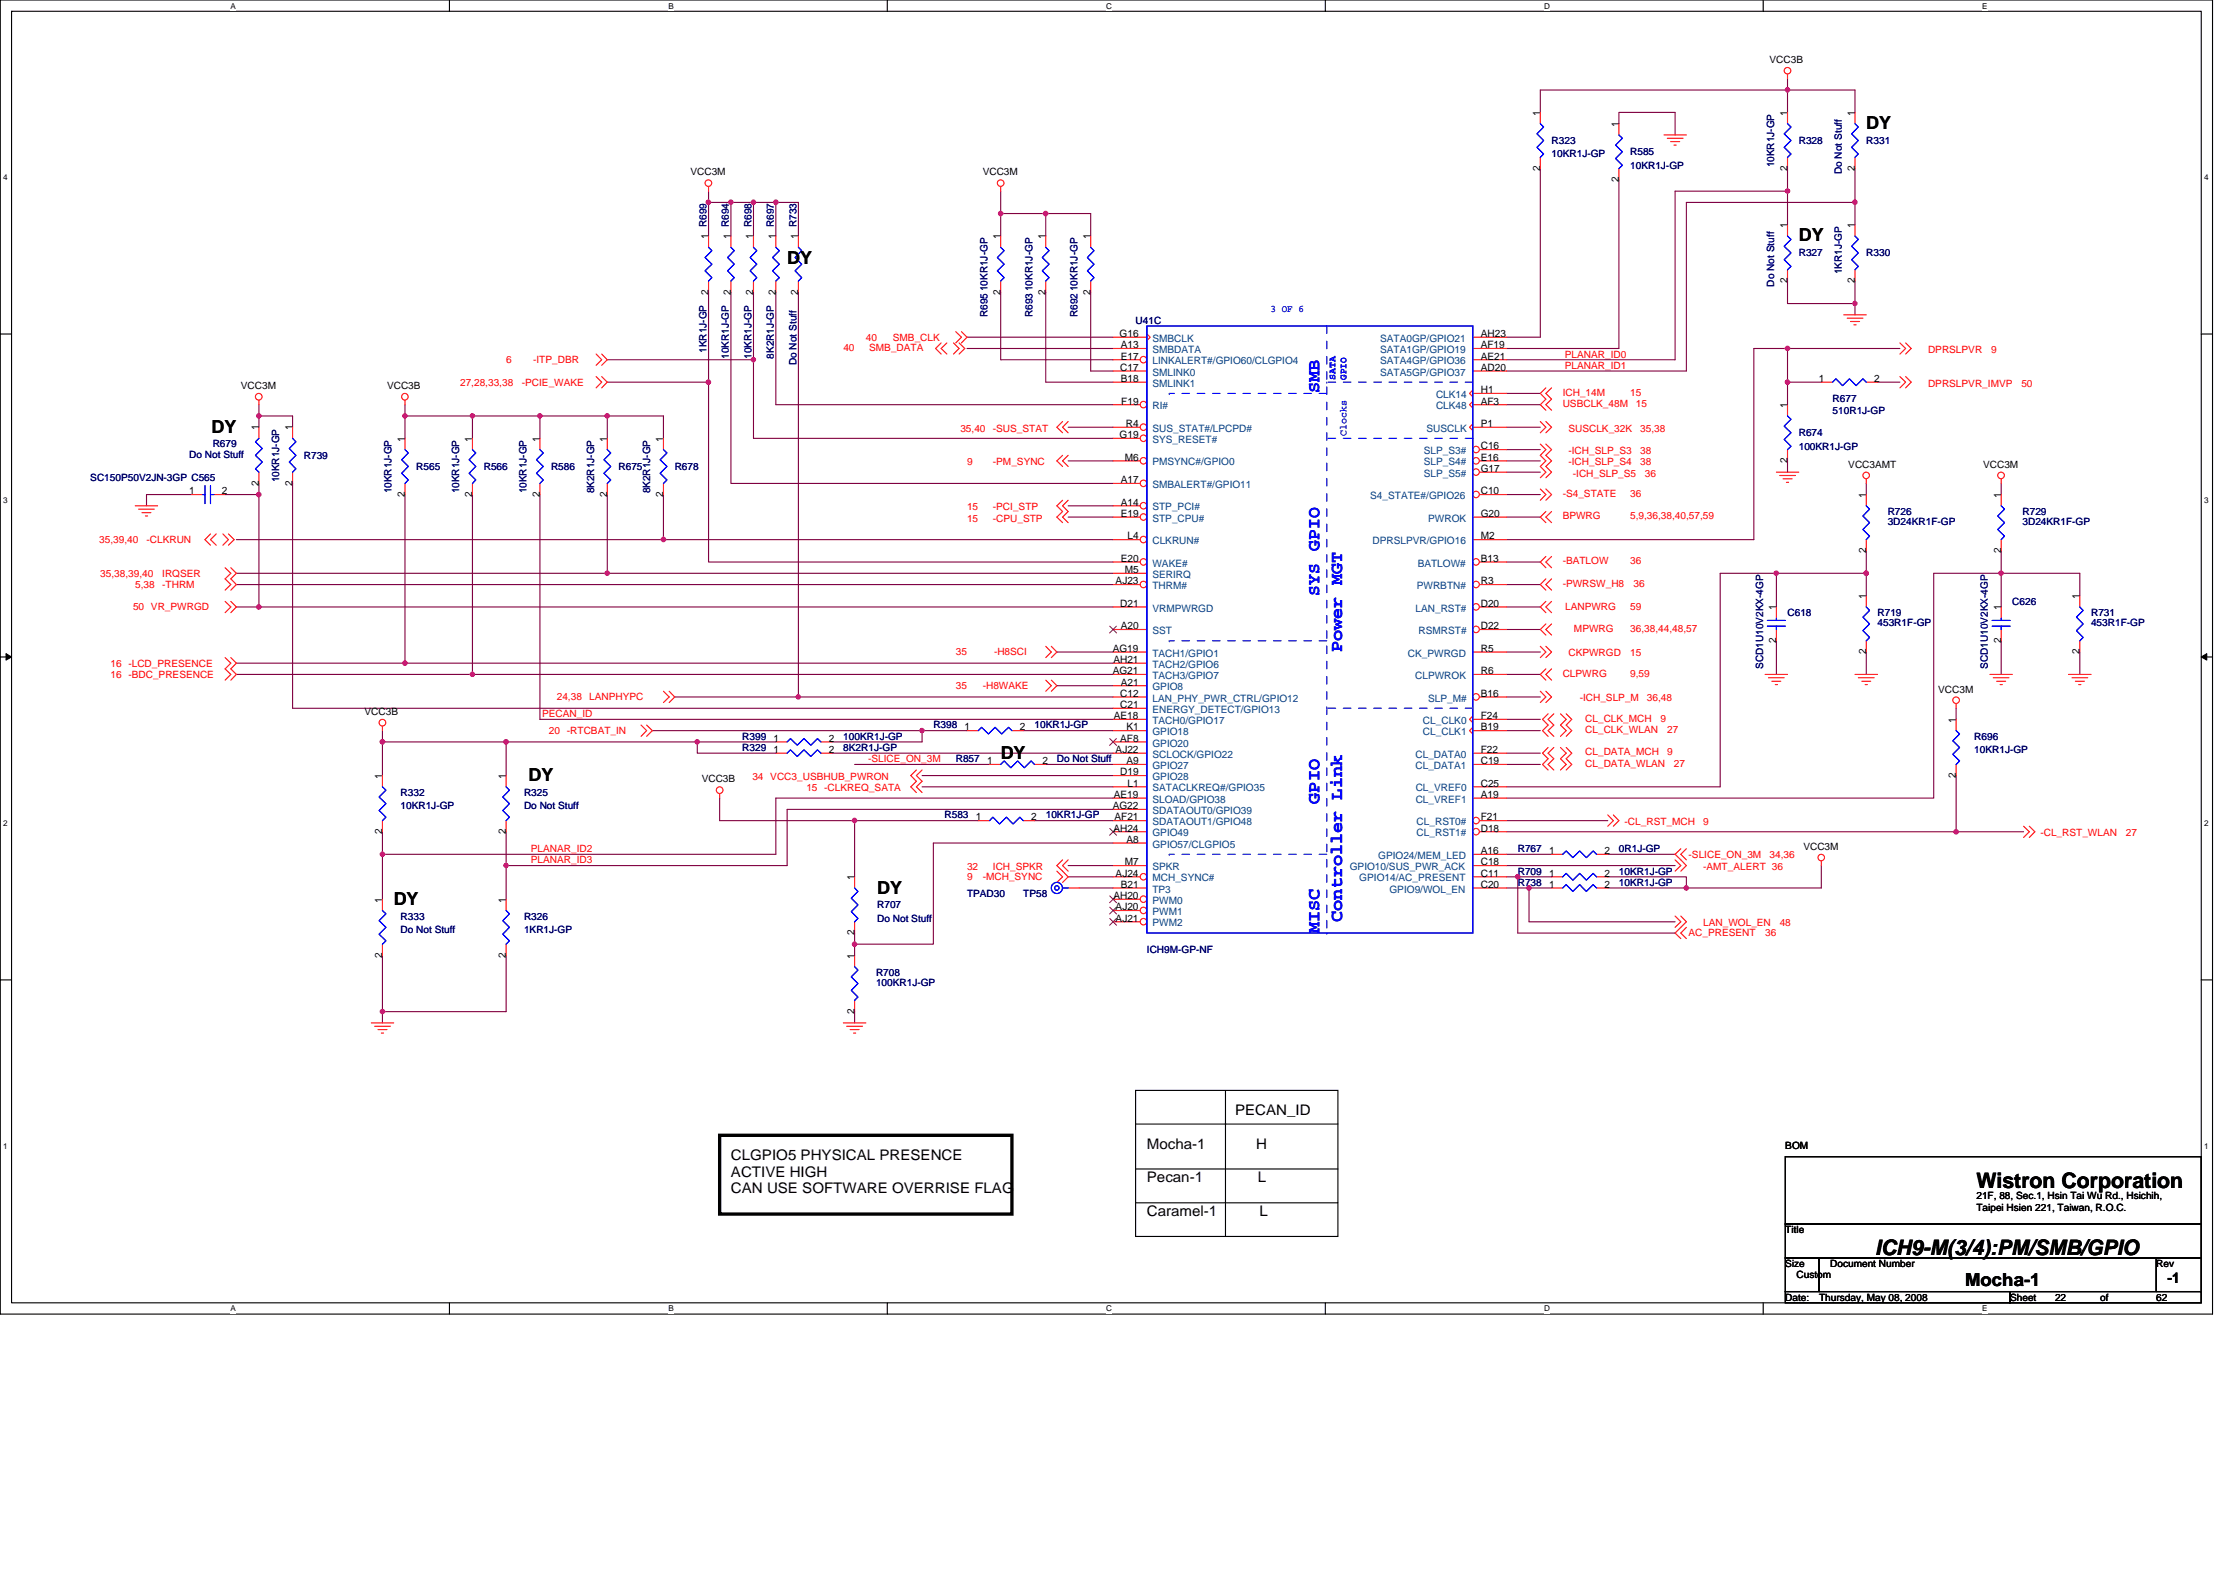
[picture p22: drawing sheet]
<svg xmlns="http://www.w3.org/2000/svg" width="297mm" height="210mm" viewBox="0 0 297 210" stroke-linecap="round" stroke-linejoin="round" font-family="sans-serif">
<defs><g id="words">
<g font-size="2.8">
<text x="263.5" y="158.3">Wistron Corporation</text>
<text x="250" y="167.3">ICH9-M(3/4):PM/SMB/GPIO</text>
</g>
<g font-size="2.4">
<text x="248.8" y="17.2">DY</text>
<text x="104.9" y="35.2">DY</text>
<text x="239.8" y="32.2">DY</text>
<text x="28.2" y="57.7">DY</text>
<text x="133.4" y="101.1">DY</text>
<text x="70.5" y="104.1">DY</text>
<text x="116.9" y="119.1">DY</text>
<text x="52.5" y="120.6">DY</text>
<text x="262" y="171.4">Mocha-1</text>
</g>
<g font-size="2.4" fill="#00f">
<text x="175.9" y="52.5" transform="rotate(-90 175.9 52.5)">SMB</text>
<text x="175.9" y="73.4" transform="rotate(-90 175.9 73.4)">GPIO</text>
<text x="175.9" y="79.4" transform="rotate(-90 175.9 79.4)">SYS</text>
<text x="178.9" y="86.9" transform="rotate(-90 178.9 86.9)">Power MGT</text>
<text x="175.9" y="107.1" transform="rotate(-90 175.9 107.1)">GPIO</text>
<text x="175.9" y="124.4" transform="rotate(-90 175.9 124.4)">MISC</text>
<text x="178.9" y="122.9" transform="rotate(-90 178.9 122.9)">Controller Link</text>
</g>
<g font-size="1.9">
<text x="164.7" y="148.6">PECAN_ID</text>
<text x="97.4" y="154.6">CLGPIO5 PHYSICAL PRESENCE</text>
<text x="152.9" y="153.1">Mocha-1</text>
<text x="167.5" y="153.1">H</text>
<text x="97.4" y="156.9">ACTIVE HIGH</text>
<text x="97.4" y="159.1">CAN USE SOFTWARE OVERRISE FLAG</text>
<text x="152.9" y="157.6">Pecan-1</text>
<text x="167.7" y="157.6">L</text>
<text x="152.9" y="162.1">Caramel-1</text>
<text x="167.9" y="162.1">L</text>
<text x="289" y="171">-1</text>
</g>
<g font-size="1.4">
<text x="205.3" y="15.4" transform="rotate(-90 205.3 15.4)">1</text>
<text x="215.8" y="16.9" transform="rotate(-90 215.8 16.9)">1</text>
<text x="238.3" y="15.4" transform="rotate(-90 238.3 15.4)">1</text>
<text x="247.3" y="15.4" transform="rotate(-90 247.3 15.4)">1</text>
<text x="205.3" y="22.8" transform="rotate(-90 205.3 22.8)">2</text>
<text x="238.3" y="22.8" transform="rotate(-90 238.3 22.8)">2</text>
<text x="247.3" y="22.8" transform="rotate(-90 247.3 22.8)">2</text>
<text x="215.8" y="24.3" transform="rotate(-90 215.8 24.3)">2</text>
<text x="94.4" y="31.9" transform="rotate(-90 94.4 31.9)">1 R699</text>
<text x="97.4" y="31.9" transform="rotate(-90 97.4 31.9)">1 R694</text>
<text x="100.4" y="31.9" transform="rotate(-90 100.4 31.9)">1 R698</text>
<text x="103.4" y="31.9" transform="rotate(-90 103.4 31.9)">1 R697</text>
<text x="106.4" y="31.9" transform="rotate(-90 106.4 31.9)">1 R733</text>
<text x="133.4" y="31.9" transform="rotate(-90 133.4 31.9)">1</text>
<text x="139.4" y="31.9" transform="rotate(-90 139.4 31.9)">1</text>
<text x="145.4" y="31.9" transform="rotate(-90 145.4 31.9)">1</text>
<text x="238.3" y="30.4" transform="rotate(-90 238.3 30.4)">1</text>
<text x="247.3" y="30.4" transform="rotate(-90 247.3 30.4)">1</text>
<text x="94.4" y="39.3" transform="rotate(-90 94.4 39.3)">2</text>
<text x="97.4" y="39.3" transform="rotate(-90 97.4 39.3)">2</text>
<text x="100.4" y="39.3" transform="rotate(-90 100.4 39.3)">2</text>
<text x="103.4" y="39.3" transform="rotate(-90 103.4 39.3)">2</text>
<text x="106.4" y="39.3" transform="rotate(-90 106.4 39.3)">2</text>
<text x="133.4" y="39.3" transform="rotate(-90 133.4 39.3)">2</text>
<text x="139.4" y="39.3" transform="rotate(-90 139.4 39.3)">2</text>
<text x="145.4" y="39.3" transform="rotate(-90 145.4 39.3)">2</text>
<text x="238.3" y="37.8" transform="rotate(-90 238.3 37.8)">2</text>
<text x="247.3" y="37.8" transform="rotate(-90 247.3 37.8)">2</text>
<text x="149.3" y="44.9">G16</text>
<text x="149.4" y="46.4">A13</text>
<text x="149.4" y="47.9">E17</text>
<text x="197.4" y="44.9">AH23</text>
<text x="197.4" y="46.4">AF19</text>
<text x="197.4" y="47.9">AE21</text>
<text x="149.3" y="49.4">C17</text>
<text x="149.4" y="50.9">B18</text>
<text x="149.5" y="53.9">F19</text>
<text x="197.4" y="49.4">AD20</text>
<text x="197.4" y="52.4">H1</text>
<text x="197.4" y="53.9">AF3</text>
<text x="242.5" y="50.9">1</text>
<text x="249.9" y="50.9">2</text>
<text x="34.5" y="57.4" transform="rotate(-90 34.5 57.4)">1</text>
<text x="39" y="57.4" transform="rotate(-90 39 57.4)">1</text>
<text x="54" y="58.9" transform="rotate(-90 54 58.9)">1</text>
<text x="63" y="58.9" transform="rotate(-90 63 58.9)">1</text>
<text x="72" y="58.9" transform="rotate(-90 72 58.9)">1</text>
<text x="80.9" y="58.9" transform="rotate(-90 80.9 58.9)">1</text>
<text x="88.4" y="58.9" transform="rotate(-90 88.4 58.9)">1</text>
<text x="149.3" y="58.4">G19</text>
<text x="150.1" y="56.9">R4</text>
<text x="197.4" y="59.9">C16</text>
<text x="197.4" y="56.9">P1</text>
<text x="238.3" y="54.4" transform="rotate(-90 238.3 54.4)">1</text>
<text x="25.2" y="65.9">1</text>
<text x="29.6" y="65.9">2</text>
<text x="34.5" y="64.7" transform="rotate(-90 34.5 64.7)">2</text>
<text x="39" y="64.7" transform="rotate(-90 39 64.7)">2</text>
<text x="149.4" y="64.4">A17</text>
<text x="150" y="61.4">M6</text>
<text x="197.4" y="65.9">C10</text>
<text x="197.4" y="61.4">E16</text>
<text x="197.4" y="62.9">G17</text>
<text x="238.3" y="61.7" transform="rotate(-90 238.3 61.7)">2</text>
<text x="54" y="66.3" transform="rotate(-90 54 66.3)">2</text>
<text x="63" y="66.3" transform="rotate(-90 63 66.3)">2</text>
<text x="72" y="66.3" transform="rotate(-90 72 66.3)">2</text>
<text x="80.9" y="66.3" transform="rotate(-90 80.9 66.3)">2</text>
<text x="88.4" y="66.3" transform="rotate(-90 88.4 66.3)">2</text>
<text x="149.4" y="67.4">A14</text>
<text x="149.4" y="68.9">E19</text>
<text x="150.3" y="71.9">L4</text>
<text x="197.4" y="71.9">M2</text>
<text x="197.4" y="68.9">G20</text>
<text x="248.8" y="66.4" transform="rotate(-90 248.8 66.4)">1</text>
<text x="266.8" y="66.4" transform="rotate(-90 266.8 66.4)">1</text>
<text x="148.7" y="77.9">AJ23</text>
<text x="149.4" y="74.9">E20</text>
<text x="150" y="76.4">M5</text>
<text x="197.4" y="74.9">B13</text>
<text x="197.4" y="77.9">R3</text>
<text x="248.8" y="73.7" transform="rotate(-90 248.8 73.7)">2</text>
<text x="266.8" y="73.7" transform="rotate(-90 266.8 73.7)">2</text>
<text x="149.3" y="80.9">D21</text>
<text x="149.4" y="83.9">A20</text>
<text x="197.4" y="83.9">D22</text>
<text x="197.4" y="80.9">D20</text>
<text x="236.8" y="81.4" transform="rotate(-90 236.8 81.4)">1</text>
<text x="248.8" y="79.9" transform="rotate(-90 248.8 79.9)">1</text>
<text x="266.8" y="81.4" transform="rotate(-90 266.8 81.4)">1</text>
<text x="277.3" y="79.9" transform="rotate(-90 277.3 79.9)">1</text>
<text x="148.4" y="86.9">AG19</text>
<text x="148.4" y="89.9">AG21</text>
<text x="148.4" y="88.4">AH21</text>
<text x="197.4" y="89.9">R6</text>
<text x="197.4" y="86.9">R5</text>
<text x="236.8" y="85.7" transform="rotate(-90 236.8 85.7)">2</text>
<text x="248.8" y="87.2" transform="rotate(-90 248.8 87.2)">2</text>
<text x="266.8" y="85.7" transform="rotate(-90 266.8 85.7)">2</text>
<text x="277.3" y="87.2" transform="rotate(-90 277.3 87.2)">2</text>
<text x="148.5" y="95.9">AE18</text>
<text x="149.3" y="92.9">C12</text>
<text x="149.3" y="94.4">C21</text>
<text x="149.4" y="91.4">A21</text>
<text x="197.4" y="95.9">F24</text>
<text x="197.4" y="92.9">B16</text>
<text x="103.1" y="98.9">1</text>
<text x="103.1" y="100.4">1</text>
<text x="110.5" y="98.9">2</text>
<text x="110.5" y="100.4">2</text>
<text x="128.6" y="97.4">1</text>
<text x="131.6" y="101.9">1</text>
<text x="136" y="97.4">2</text>
<text x="139" y="101.9">2</text>
<text x="148.7" y="100.4">AJ22</text>
<text x="149.3" y="98.9">AF8</text>
<text x="150.2" y="97.4">K1</text>
<text x="150.2" y="101.9">A9</text>
<text x="197.4" y="97.4">B19</text>
<text x="197.4" y="100.4">F22</text>
<text x="197.4" y="101.9">C19</text>
<text x="260.8" y="96.4" transform="rotate(-90 260.8 96.4)">1</text>
<text x="51" y="103.8" transform="rotate(-90 51 103.8)">1</text>
<text x="67.5" y="103.8" transform="rotate(-90 67.5 103.8)">1</text>
<text x="148.4" y="107.9">AG22</text>
<text x="148.5" y="106.4">AE19</text>
<text x="149.3" y="103.4">D19</text>
<text x="150.3" y="104.9">L1</text>
<text x="197.4" y="104.9">C25</text>
<text x="197.4" y="106.4">A19</text>
<text x="260.8" y="103.7" transform="rotate(-90 260.8 103.7)">2</text>
<text x="51" y="111.2" transform="rotate(-90 51 111.2)">2</text>
<text x="67.5" y="111.2" transform="rotate(-90 67.5 111.2)">2</text>
<text x="130.1" y="109.4">1</text>
<text x="137.5" y="109.4">2</text>
<text x="148.4" y="110.9">AH24</text>
<text x="148.6" y="109.4">AF21</text>
<text x="150.2" y="112.4">A8</text>
<text x="197.4" y="113.9">A16</text>
<text x="197.4" y="109.4">F21</text>
<text x="197.4" y="110.9">D18</text>
<text x="206.5" y="113.9">1</text>
<text x="213.9" y="113.9">2</text>
<text x="113.9" y="117.3" transform="rotate(-90 113.9 117.3)">1</text>
<text x="148.4" y="119.9">AH20</text>
<text x="148.7" y="116.9">AJ24</text>
<text x="149.4" y="118.4">B21</text>
<text x="150" y="115.4">M7</text>
<text x="197.4" y="115.4">C18</text>
<text x="197.4" y="118.4">C20</text>
<text x="197.4" y="116.9">C11</text>
<text x="206.5" y="118.4">1</text>
<text x="206.5" y="116.9">1</text>
<text x="213.9" y="118.4">2</text>
<text x="213.9" y="116.9">2</text>
<text x="51" y="120.3" transform="rotate(-90 51 120.3)">1</text>
<text x="67.5" y="120.3" transform="rotate(-90 67.5 120.3)">1</text>
<text x="113.9" y="124.7" transform="rotate(-90 113.9 124.7)">2</text>
<text x="148.7" y="122.9">AJ21</text>
<text x="148.7" y="121.4">AJ20</text>
<text x="51" y="127.7" transform="rotate(-90 51 127.7)">2</text>
<text x="67.5" y="127.7" transform="rotate(-90 67.5 127.7)">2</text>
<text x="113.9" y="127.8" transform="rotate(-90 113.9 127.8)">1</text>
<text x="113.9" y="135.2" transform="rotate(-90 113.9 135.2)">2</text>
</g>
<g font-size="1.4" fill="#004080">
<text x="153.6" y="45.6">SMBCLK</text>
<text x="153.6" y="47.1">SMBDATA</text>
<text x="184" y="45.6">SATA0GP/GPIO21</text>
<text x="184" y="47.1">SATA1GP/GPIO19</text>
<text x="153.6" y="48.6">LINKALERT#/GPIO60/CLGPIO4</text>
<text x="153.6" y="50.1">SMLINK0</text>
<text x="153.6" y="51.6">SMLINK1</text>
<text x="184" y="48.6">SATA4GP/GPIO36</text>
<text x="184" y="50.1">SATA5GP/GPIO37</text>
<text x="191.4" y="53.1">CLK14</text>
<text x="153.6" y="57.6">SUS_STAT#/LPCPD#</text>
<text x="153.6" y="59.1">SYS_RESET#</text>
<text x="153.6" y="54.6">RI#</text>
<text x="190.2" y="57.6">SUSCLK</text>
<text x="191.4" y="54.6">CLK48</text>
<text x="153.6" y="62.1">PMSYNC#/GPIO0</text>
<text x="153.6" y="65.1">SMBALERT#/GPIO11</text>
<text x="189.8" y="60.6">SLP_S3#</text>
<text x="189.8" y="62.1">SLP_S4#</text>
<text x="189.8" y="63.6">SLP_S5#</text>
<text x="153.6" y="68.1">STP_PCI#</text>
<text x="153.6" y="69.6">STP_CPU#</text>
<text x="182.7" y="66.5">S4_STATE#/GPIO26</text>
<text x="190.4" y="69.6">PWROK</text>
<text x="153.6" y="72.6">CLKRUN#</text>
<text x="153.6" y="75.5">WAKE#</text>
<text x="153.6" y="77">SERIRQ</text>
<text x="183" y="72.6">DPRSLPVR/GPIO16</text>
<text x="189" y="75.5">BATLOW#</text>
<text x="153.6" y="78.5">THRM#</text>
<text x="153.6" y="81.5">VRMPWRGD</text>
<text x="188.7" y="81.5">LAN_RST#</text>
<text x="188.9" y="78.5">PWRBTN#</text>
<text x="153.6" y="87.5">TACH1/GPIO1</text>
<text x="153.6" y="89">TACH2/GPIO6</text>
<text x="153.6" y="84.5">SST</text>
<text x="187.7" y="87.5">CK_PWRGD</text>
<text x="189.1" y="84.5">RSMRST#</text>
<text x="153.6" y="90.5">TACH3/GPIO7</text>
<text x="153.6" y="92">GPIO8</text>
<text x="153.6" y="93.5">LAN_PHY_PWR_CTRL/GPIO12</text>
<text x="153.6" y="95">ENERGY_DETECT/GPIO13</text>
<text x="188.7" y="90.5">CLPWROK</text>
<text x="190.4" y="93.5">SLP_M#</text>
<text x="153.6" y="96.5">TACH0/GPIO17</text>
<text x="153.6" y="98">GPIO18</text>
<text x="153.6" y="101">SCLOCK/GPIO22</text>
<text x="153.6" y="99.5">GPIO20</text>
<text x="188.7" y="101">CL_DATA0</text>
<text x="189.7" y="96.5">CL_CLK0</text>
<text x="189.7" y="98">CL_CLK1</text>
<text x="153.6" y="105.5">SATACLKREQ#/GPIO35</text>
<text x="153.6" y="107">SLOAD/GPIO38</text>
<text x="153.6" y="102.5">GPIO27</text>
<text x="153.6" y="104">GPIO28</text>
<text x="188.7" y="102.5">CL_DATA1</text>
<text x="188.7" y="105.5">CL_VREF0</text>
<text x="188.7" y="107">CL_VREF1</text>
<text x="153.6" y="108.5">SDATAOUT0/GPIO39</text>
<text x="153.6" y="110">SDATAOUT1/GPIO48</text>
<text x="153.6" y="111.5">GPIO49</text>
<text x="153.6" y="113">GPIO57/CLGPIO5</text>
<text x="188.9" y="110">CL_RST0#</text>
<text x="188.9" y="111.5">CL_RST1#</text>
<text x="153.6" y="116">SPKR</text>
<text x="153.6" y="119">TP3</text>
<text x="153.6" y="117.5">MCH_SYNC#</text>
<text x="180" y="116">GPIO10/SUS_PWR_ACK</text>
<text x="181.2" y="117.5">GPIO14/AC_PRESENT</text>
<text x="183.7" y="114.5">GPIO24/MEM_LED</text>
<text x="185.2" y="119">GPIO9/WOL_EN</text>
<text x="153.6" y="123.5">PWM2</text>
<text x="153.6" y="120.5">PWM0</text>
<text x="153.6" y="122">PWM1</text>
</g>
<g font-size="1.3">
<text x="235.9" y="8.4">VCC3B</text>
<text x="92.1" y="23.4">VCC3M</text>
<text x="131" y="23.4">VCC3M</text>
<text x="32.1" y="51.9">VCC3M</text>
<text x="51.6" y="51.9">VCC3B</text>
<text x="246.4" y="62.4">VCC3AMT</text>
<text x="264.4" y="62.4">VCC3M</text>
<text x="48.6" y="95.3">VCC3B</text>
<text x="258.4" y="92.3">VCC3M</text>
<text x="93.6" y="104.3">VCC3B</text>
<text x="240.4" y="113.3">VCC3M</text>
<text x="238" y="153.2">BOM</text>
<text x="263.5" y="159.9">21F, 88, Sec.1, Hsin Tai Wu Rd., Hsichih,</text>
<text x="263.5" y="161.5">Taipei Hsien 221, Taiwan, R.O.C.</text>
<text x="238" y="164.4">Title</text>
<text x="238" y="168.9">Size</text>
<text x="238" y="173.4">Date:</text>
<text x="239.5" y="170.4">Custom</text>
<text x="242.5" y="173.4">Thursday, May 08, 2008</text>
<text x="244" y="168.9">Document Number</text>
<text x="268" y="173.4">Sheet</text>
<text x="274" y="173.4">22</text>
<text x="280" y="173.4">of</text>
<text x="287.5" y="168.9">Rev</text>
<text x="287.5" y="173.4">62</text>
</g>
<g font-size="1.3" fill="#000080">
<text x="206.9" y="19.2">R323</text>
<text x="206.9" y="21">10KR1J-GP</text>
<text x="217.3" y="20.7">R585</text>
<text x="217.3" y="22.5">10KR1J-GP</text>
<text x="236.6" y="22.3" transform="rotate(-90 236.6 22.3)">10KR1J-GP</text>
<text x="239.8" y="19.2">R328</text>
<text x="245.6" y="23.2" transform="rotate(-90 245.6 23.2)">Do Not Stuff</text>
<text x="248.8" y="19.2">R331</text>
<text x="239.8" y="34.2">R327</text>
<text x="248.8" y="34.2">R330</text>
<text x="236.6" y="38.2" transform="rotate(-90 236.6 38.2)">Do Not Stuff</text>
<text x="245.6" y="36.6" transform="rotate(-90 245.6 36.6)">1KR1J-GP</text>
<text x="94.2" y="47.1" transform="rotate(-90 94.2 47.1)">1KR1J-GP</text>
<text x="97.2" y="47.8" transform="rotate(-90 97.2 47.8)">10KR1J-GP</text>
<text x="100.2" y="47.8" transform="rotate(-90 100.2 47.8)">10KR1J-GP</text>
<text x="103.2" y="47.8" transform="rotate(-90 103.2 47.8)">8K2R1J-GP</text>
<text x="131.7" y="42.3" transform="rotate(-90 131.7 42.3)">R695 10KR1J-GP</text>
<text x="137.6" y="42.3" transform="rotate(-90 137.6 42.3)">R693 10KR1J-GP</text>
<text x="143.6" y="42.3" transform="rotate(-90 143.6 42.3)">R692 10KR1J-GP</text>
<text x="151.4" y="43.2">U41C</text>
<text x="106.2" y="48.7" transform="rotate(-90 106.2 48.7)">Do Not Stuff</text>
<text x="244.3" y="53.7">R677</text>
<text x="28.4" y="59.6">R679</text>
<text x="239.8" y="58.2">R674</text>
<text x="239.8" y="60">100KR1J-GP</text>
<text x="244.3" y="55.2">510R1J-GP</text>
<text x="12" y="64.2">SC150P50V2JN-3GP C565</text>
<text x="25.2" y="61">Do Not Stuff</text>
<text x="37.2" y="64.3" transform="rotate(-90 37.2 64.3)">10KR1J-GP</text>
<text x="40.5" y="61.2">R739</text>
<text x="52.2" y="65.8" transform="rotate(-90 52.2 65.8)">10KR1J-GP</text>
<text x="55.5" y="62.7">R565</text>
<text x="61.2" y="65.8" transform="rotate(-90 61.2 65.8)">10KR1J-GP</text>
<text x="64.5" y="62.7">R566</text>
<text x="70.2" y="65.8" transform="rotate(-90 70.2 65.8)">10KR1J-GP</text>
<text x="73.5" y="62.7">R586</text>
<text x="79.2" y="65.8" transform="rotate(-90 79.2 65.8)">8K2R1J-GP</text>
<text x="82.5" y="62.7">R675</text>
<text x="86.7" y="65.8" transform="rotate(-90 86.7 65.8)">8K2R1J-GP</text>
<text x="90" y="62.7">R678</text>
<text x="251.7" y="68.6">R726</text>
<text x="251.7" y="70">3D24KR1F-GP</text>
<text x="269.6" y="68.6">R729</text>
<text x="269.6" y="70">3D24KR1F-GP</text>
<text x="238.3" y="82.1">C618</text>
<text x="250.3" y="82.1">R719</text>
<text x="250.3" y="83.5">453R1F-GP</text>
<text x="268.3" y="80.6">C626</text>
<text x="278.8" y="82.1">R731</text>
<text x="278.8" y="83.5">453R1F-GP</text>
<text x="235.1" y="89.2" transform="rotate(-90 235.1 89.2)">SCD1U10V2KX-4GP</text>
<text x="265" y="89.2" transform="rotate(-90 265 89.2)">SCD1U10V2KX-4GP</text>
<text x="99" y="98.6">R399</text>
<text x="99" y="100.1">R329</text>
<text x="112.4" y="98.6">100KR1J-GP</text>
<text x="112.4" y="100.1">8K2R1J-GP</text>
<text x="124.4" y="97.1">R398</text>
<text x="127.4" y="101.6">R857</text>
<text x="137.9" y="97.1">10KR1J-GP</text>
<text x="140.9" y="101.6">Do Not Stuff</text>
<text x="263.2" y="98.6">R696</text>
<text x="263.2" y="100.4">10KR1J-GP</text>
<text x="53.4" y="106.1">R332</text>
<text x="53.4" y="107.9">10KR1J-GP</text>
<text x="69.9" y="106.1">R325</text>
<text x="69.9" y="107.9">Do Not Stuff</text>
<text x="125.9" y="109.1">R583</text>
<text x="139.4" y="109.1">10KR1J-GP</text>
<text x="202.3" y="113.6">R767</text>
<text x="215.8" y="113.6">0R1J-GP</text>
<text x="128.9" y="119.6">TPAD30</text>
<text x="136.4" y="119.6">TP58</text>
<text x="202.3" y="118.1">R738</text>
<text x="202.3" y="116.6">R709</text>
<text x="215.8" y="118.1">10KR1J-GP</text>
<text x="215.8" y="116.6">10KR1J-GP</text>
<text x="53.4" y="122.6">R333</text>
<text x="53.4" y="124.4">Do Not Stuff</text>
<text x="69.9" y="122.6">R326</text>
<text x="69.9" y="124.4">1KR1J-GP</text>
<text x="116.9" y="121.1">R707</text>
<text x="116.9" y="122.9">Do Not Stuff</text>
<text x="116.8" y="130.1">R708</text>
<text x="116.8" y="131.4">100KR1J-GP</text>
<text x="152.9" y="127.1">ICH9M-GP-NF</text>
</g>
<g font-size="1.3" fill="#00f">
<text x="169.4" y="41.6">3 OF 6</text>
<text x="178" y="50.7" transform="rotate(-90 178 50.7)">SATA</text>
<text x="179.5" y="50.7" transform="rotate(-90 179.5 50.7)">GPIO</text>
<text x="179.5" y="58.1" transform="rotate(-90 179.5 58.1)">Clocks</text>
</g>
<g font-size="1.3" fill="#f00">
<text x="112.4" y="46.8">40</text>
<text x="115.4" y="45.4">40</text>
<text x="115.9" y="46.8">SMB_DATA</text>
<text x="119" y="45.4">SMB_CLK</text>
<text x="208.6" y="47.7">PLANAR_ID0</text>
<text x="257" y="47.1">DPRSLPVR</text>
<text x="265.4" y="47.1">9</text>
<text x="61.3" y="51.4">27,28,33,38</text>
<text x="67.5" y="48.4">6</text>
<text x="69.6" y="51.4">-PCIE_WAKE</text>
<text x="71.1" y="48.4">-ITP_DBR</text>
<text x="208.3" y="52.8">ICH_14M</text>
<text x="208.6" y="49.2">PLANAR_ID1</text>
<text x="217.3" y="52.8">15</text>
<text x="257" y="51.6">DPRSLPVR_IMVP</text>
<text x="269.5" y="51.6">50</text>
<text x="128" y="57.6">35,40</text>
<text x="132.4" y="57.6">-SUS_STAT</text>
<text x="208.3" y="54.3">USBCLK_48M</text>
<text x="209.1" y="57.6">SUSCLK_32K</text>
<text x="218.1" y="54.3">15</text>
<text x="218.7" y="57.6">35,38</text>
<text x="128.9" y="62.1">9</text>
<text x="132.4" y="62.1">-PM_SYNC</text>
<text x="209.1" y="60.6">-ICH_SLP_S3</text>
<text x="209.1" y="62.1">-ICH_SLP_S4</text>
<text x="209.7" y="63.5">-ICH_SLP_S5</text>
<text x="218.7" y="60.6">38</text>
<text x="218.7" y="62.1">38</text>
<text x="219.3" y="63.5">36</text>
<text x="128.9" y="68.1">15</text>
<text x="128.9" y="69.6">15</text>
<text x="132.4" y="68.1">-PCI_STP</text>
<text x="132.4" y="69.6">-CPU_STP</text>
<text x="208.3" y="69.3">BPWRG</text>
<text x="208.3" y="66.3">-S4_STATE</text>
<text x="217.3" y="66.3">36</text>
<text x="217.3" y="69.3">5,9,36,38,40,57,59</text>
<text x="13.2" y="72.4">35,39,40</text>
<text x="13.4" y="76.9">35,38,39,40</text>
<text x="19.5" y="72.4">-CLKRUN</text>
<text x="21.6" y="76.9">IRQSER</text>
<text x="208.3" y="75.2">-BATLOW</text>
<text x="217.3" y="75.2">36</text>
<text x="17.7" y="81.4">50 VR_PWRGD</text>
<text x="18" y="78.4">5,38</text>
<text x="21.6" y="78.4">-THRM</text>
<text x="208.3" y="78.2">-PWRSW_H8</text>
<text x="208.7" y="81.4">LANPWRG</text>
<text x="217.3" y="81.4">59</text>
<text x="217.8" y="78.2">36</text>
<text x="14.7" y="88.9">16 -LCD_PRESENCE</text>
<text x="127.4" y="87.4">35</text>
<text x="132.5" y="87.4">-H8SCI</text>
<text x="209.1" y="87.5">CKPWRGD</text>
<text x="209.8" y="84.2">MPWRG</text>
<text x="217.3" y="87.5">15</text>
<text x="217.3" y="84.2">36,38,44,48,57</text>
<text x="14.7" y="90.4">16 -BDC_PRESENCE</text>
<text x="72.3" y="95.6">PECAN_ID</text>
<text x="74.2" y="93.4">24,38</text>
<text x="78.6" y="93.4">LANPHYPC</text>
<text x="127.4" y="91.9">35</text>
<text x="131" y="91.9">-H8WAKE</text>
<text x="208.3" y="90.2">CLPWRG</text>
<text x="210.6" y="93.5">-ICH_SLP_M</text>
<text x="217.3" y="90.2">9,59</text>
<text x="219.6" y="93.5">36,48</text>
<text x="73.2" y="97.9">20 -RTCBAT_IN</text>
<text x="115.7" y="101.6">-SLICE_ON_3M</text>
<text x="211.3" y="100.7">CL_DATA_MCH</text>
<text x="211.3" y="97.7">CL_CLK_WLAN</text>
<text x="211.3" y="96.2">CL_CLK_MCH</text>
<text x="221.4" y="96.2">9</text>
<text x="222.3" y="97.7">27</text>
<text x="222.3" y="100.7">9</text>
<text x="100.3" y="104">34 VCC3_USBHUB_PWRON</text>
<text x="107.5" y="105.5">15 -CLKREQ_SATA</text>
<text x="211.3" y="102.2">CL_DATA_WLAN</text>
<text x="223.2" y="102.2">27</text>
<text x="70.8" y="113.6">PLANAR_ID2</text>
<text x="216.6" y="110">-CL_RST_MCH</text>
<text x="227.1" y="110">9</text>
<text x="272" y="111.5">-CL_RST_WLAN</text>
<text x="283.4" y="111.5">27</text>
<text x="70.8" y="115.1">PLANAR_ID3</text>
<text x="128.9" y="117.3">9</text>
<text x="128.9" y="116">32</text>
<text x="131" y="117.3">-MCH_SYNC</text>
<text x="132.4" y="116">ICH_SPKR</text>
<text x="225.1" y="114.4">-SLICE_ON_3M</text>
<text x="227.1" y="116">-AMT_ALERT 36</text>
<text x="235.9" y="114.4">34,36</text>
<text x="225.1" y="124.8">AC_PRESENT</text>
<text x="227.1" y="123.5">LAN_WOL_EN</text>
<text x="235.3" y="124.8">36</text>
<text x="237.3" y="123.5">48</text>
</g>
<g font-size="1.1">
<text x="30.7" y="1.1">A</text>
<text x="89.1" y="1.1">B</text>
<text x="147.5" y="1.1">C</text>
<text x="205.9" y="1.1">D</text>
<text x="264.3" y="1.1">E</text>
<text x=".4" y="24">4</text>
<text x="293.9" y="24">4</text>
<text x=".4" y="67">3</text>
<text x="293.9" y="67">3</text>
<text x=".4" y="110.1">2</text>
<text x="293.9" y="110.1">2</text>
<text x=".4" y="153.1">1</text>
<text x="293.9" y="153.1">1</text>
<text x="30.7" y="174.8">A</text>
<text x="89.1" y="174.8">B</text>
<text x="147.5" y="174.8">C</text>
<text x="205.9" y="174.8">D</text>
<text x="264.3" y="174.8">E</text>
</g>
</g></defs>
<path d="M0 0h295v175.2h-295zM1.5 1.5h292v172.2h-292z" fill="none" stroke="#000" stroke-width=".15"/>
<g fill="#fff">
<path d="M30.7 .2h.7v1.2h-.7z"/>
<path d="M30.7 173.9h.7v1.2h-.7z"/>
</g>
<path d="M59.9 0v1.5M59.9 173.7v1.5" fill="none" stroke="#000" stroke-width=".15"/>
<g fill="#fff">
<path d="M89.1 .2h.7v1.2h-.7z"/>
<path d="M89.1 173.9h.7v1.2h-.7z"/>
</g>
<path d="M118.3 0v1.5M118.3 173.7v1.5" fill="none" stroke="#000" stroke-width=".15"/>
<g fill="#fff">
<path d="M147.5 .2h.7v1.2h-.7z"/>
<path d="M147.5 173.9h.7v1.2h-.7z"/>
</g>
<path d="M176.7 0v1.5M176.7 173.7v1.5" fill="none" stroke="#000" stroke-width=".15"/>
<g fill="#fff">
<path d="M205.9 .2h.7v1.2h-.7z"/>
<path d="M205.9 173.9h.7v1.2h-.7z"/>
</g>
<path d="M235.1 0v1.5M235.1 173.7v1.5" fill="none" stroke="#000" stroke-width=".15"/>
<g fill="#fff">
<path d="M264.3 .2h.7v1.2h-.7z"/>
<path d="M264.3 173.9h.7v1.2h-.7z"/>
<path d="M.4 23h.6v1.2h-.6z"/>
<path d="M293.9 23h.5v1.2h-.5z"/>
<path d="M.4 66h.6v1.2h-.6z"/>
<path d="M293.9 66h.5v1.2h-.5z"/>
</g>
<path d="M0 44.5h1.5M293.5 44.5h1.5" fill="none" stroke="#000" stroke-width=".15"/>
<g fill="#fff">
<path d="M.4 109.1h.6v1.2h-.6z"/>
<path d="M293.9 109.1h.5v1.2h-.5z"/>
</g>
<path d="M0 87.6h1.5M293.5 87.6h1.5" fill="none" stroke="#000" stroke-width=".15"/>
<path d="M.8 87.1l.7 .5-.7 .4zM293.5 87.6l.7-.5v.9z" fill="#000" stroke="#000" stroke-width=".13"/>
<g fill="#fff">
<path d="M.4 152.1h.6v1.3h-.6z"/>
<path d="M293.9 152.1h.5v1.3h-.5z"/>
</g>
<g fill="none" stroke="#000" stroke-width=".15">
<path d="M0 130.6h1.5M293.5 130.6h1.5M151.4 145.4h27v19.4h-27zM151.4 149.9h27M151.4 155.9h27M163.4 145.4v19.4M238 154.2h55.5v9h-55.5zM151.4 160.4h27M238 163.2h55.5v4.5h-55.5zM238 167.7h4.5v4.5h-4.5zM238 172.2h30v1.5h-30zM242.5 167.7h45v4.5h-45z"/>
<path d="M268 172.2h25.5v1.5h-25.5zM287.5 167.7h6v4.5h-6z"/>
</g>
<g fill="none" stroke="#800040" stroke-width=".15">
<path d="M215.8 16.5v-1.5h7.5v3M238.3 12h-32.9v3M238.3 12h9v3M238.3 12v3M238.3 10.5v1.5M94.5 27h2.9v4.5M94.5 25.5v1.5M94.5 27v4.5M94.5 39v11.9M97.4 39v25.5h51M97.4 27h3.1v4.5M100.5 27h2.9v4.5"/>
<path d="M100.5 39v9M103.4 39v15h45M103.4 27h3v4.5M106.4 39v53.9M133.4 39v9h15M133.4 28.5v3M133.4 28.5h6M133.4 25.5v3M139.4 28.5v3M139.4 39v11.9h9M139.4 28.5h6v3M145.4 39v10.5h3"/>
<path d="M205.4 22.5v22.5h-4.6M215.8 24v22.5h-15M238.3 37.5v3h9M238.3 25.5v4.5M238.3 25.5h-15v22.5h-22.5M238.3 22.5v3M247.3 37.5v3M247.3 30v-3h-22.5v22.5h-24M247.3 22.5v4.5M34.5 55.5h4.5v1.5M34.5 55.5v1.5M34.5 54v1.5"/>
<path d="M54 54v1.5M54 55.5v2.9M54 55.5h9M63 55.5h9M63 55.5v2.9M72 55.5v2.9M72 55.5h9M81 55.5v2.9M81 50.9h13.5M81 55.5h7.5v2.9M81 48h19.5M94.5 50.9v24h53.9"/>
<path d="M100.5 48v10.4h47.9M128.9 45h19.5M128.9 46.5h19.5M142.4 57h6M200.8 52.5h4.6M200.8 54h4.6M200.8 57h4.6M200.8 59.9h4.6M238.3 46.5v4.4h4.5M238.3 46.5h15M238.3 46.5h-4.5v25.4h-33M238.3 50.9v3.1"/>
<path d="M247.3 40.5v1.5M250.3 50.9h3M25.5 65.9h-6v1.5M30 65.9h4.5M31.5 76.4h49.5M31.5 71.9h57M31.5 77.9h116.9M34.5 65.9v15M34.5 64.5v1.4M39 64.5v29.9h109.4M54 65.9v22.5M63 65.9v24"/>
<path d="M72 65.9v30h76.4M81 76.4h67.4M81 65.9v10.5M88.5 65.9v6M88.5 71.9h59.9M142.4 67.4h6M142.4 68.9h6M142.4 61.4h6M200.8 74.9h4.6M200.8 77.9h4.6M200.8 68.9h4.6M200.8 62.9h4.6"/>
<path d="M200.8 65.9h4.6M200.8 61.4h4.6M236.8 76.4h-7.5v28.5h-28.5M236.8 76.4v4.5M236.8 76.4h12M238.3 61.4v1.5M248.8 73.4v3M248.8 76.4v3M248.8 64.5v1.4M266.8 76.4v4.5M266.8 76.4h-9v30h-57M266.8 73.4v3"/>
<path d="M266.8 64.5v1.4M266.8 76.4h10.5v3M31.5 89.9h31.5M31.5 88.4h22.5M31.5 80.9h3M34.5 80.9h113.9M51 98.9h16.5M51 98.9v4.5M51 97.4v1.5M54 88.4h94.4M63 89.9h85.4M67.5 98.9h25.5"/>
<path d="M67.5 98.9v4.5M87 97.4h35.9M90 92.9h16.4M93 98.9h10.4M93 98.9v1.5h10.4M106.4 92.9h42M122.9 97.4h6M122.9 97.4v1.5h-12M136.4 97.4h12M140.9 91.4h7.5M140.9 86.9h7.5M200.8 80.9h4.6"/>
<path d="M200.8 95.9h4.6M200.8 97.4h4.6M200.8 92.9h4.6M200.8 86.9h4.6M200.8 83.9h4.6M200.8 89.9h4.6M236.8 85.4v4.5M248.8 86.9v3M260.8 94.4v1.5M266.8 85.4v4.5M277.3 86.9v3M51 113.9v6"/>
<path d="M51 110.9v3M67.5 115.4v4.5M67.5 110.9v4.5M95.9 106.4v3h18M110.9 100.4h37.5M113.9 109.4v7.5M113.9 109.4h16.5M113.9 101.9h18M122.9 103.4h25.5M122.9 104.9h25.5M137.9 109.4h10.5M139.4 101.9h9"/>
<path d="M142.4 115.4h6M142.4 116.9h6M143.9 118.4h4.5M148.4 107.9h-43.5v7.5h-37.4M148.4 106.4h-45v7.5h-52.4M148.4 112.4h-24v13.5h-10.5M200.8 118.4h3.1M200.8 110.9h60M200.8 116.9h1.6M200.8 101.9h4.6M200.8 100.4h4.6M200.8 115.4h22.5"/>
<path d="M200.8 109.4h13.6M200.8 113.9h6.1M202.3 116.9v7.5h21M202.4 116.9h4.5M203.9 118.4v4.5h19.4M203.9 118.4h3M214.4 113.9h8.9M214.4 116.9h10.4v1.5M214.4 118.4h10.4M242.8 115.4v3h-18M260.8 110.9h9M260.8 103.4v7.5"/>
<path d="M51 134.9v1.5M51 127.4v7.5M67.5 127.4v7.5h-16.5M113.9 134.9v1.5M113.9 124.4v3"/>
</g>
<g fill="#f0f" stroke="#f0f" stroke-width=".15">
<circle cx="94.4" cy="27" r=".3"/>
<circle cx="97.4" cy="27" r=".29"/>
<circle cx="103.4" cy="27" r=".3"/>
<circle cx="100.4" cy="27" r=".29"/>
<circle cx="88.5" cy="71.9" r=".3"/>
<circle cx="81" cy="55.4" r=".29"/>
<circle cx="72" cy="55.4" r=".29"/>
<circle cx="94.4" cy="50.9" r=".3"/>
<circle cx="81" cy="76.4" r=".29"/>
<circle cx="34.5" cy="80.9" r=".3"/>
<circle cx="54" cy="88.4" r=".29"/>
<circle cx="51" cy="98.9" r=".29"/>
<circle cx="67.5" cy="98.9" r=".29"/>
<circle cx="67.5" cy="115.4" r=".29"/>
<circle cx="51" cy="113.9" r=".29"/>
<circle cx="51" cy="134.9" r=".29"/>
<circle cx="248.8" cy="76.4" r=".29"/>
<circle cx="238.3" cy="46.4" r=".29"/>
<circle cx="238.3" cy="12" r=".3"/>
<circle cx="247.3" cy="27" r=".29"/>
<circle cx="238.3" cy="25.5" r=".29"/>
<circle cx="247.3" cy="40.5" r=".29"/>
<circle cx="238.3" cy="50.9" r=".3"/>
<circle cx="202.3" cy="116.9" r=".29"/>
<circle cx="203.8" cy="118.4" r=".29"/>
<circle cx="260.8" cy="110.9" r=".3"/>
<circle cx="122.9" cy="97.4" r=".29"/>
<circle cx="93" cy="98.9" r=".29"/>
<circle cx="34.5" cy="65.9" r=".3"/>
<circle cx="113.9" cy="125.9" r=".29"/>
<circle cx="113.9" cy="109.4" r=".29"/>
<circle cx="139.4" cy="28.5" r=".3"/>
<circle cx="133.4" cy="28.5" r=".3"/>
<circle cx="100.4" cy="48" r=".29"/>
<circle cx="63" cy="55.4" r=".29"/>
<circle cx="63" cy="89.9" r=".29"/>
<circle cx="224.8" cy="118.4" r=".29"/>
<circle cx="236.8" cy="76.4" r=".29"/>
<circle cx="266.8" cy="76.4" r=".29"/>
<circle cx="106.4" cy="92.9" r=".29"/>
<circle cx="34.5" cy="55.4" r=".29"/>
<circle cx="54" cy="55.4" r=".29"/>
</g>
<g fill="none" stroke="#f00" stroke-width=".15">
<path d="M221.8 18h3M222.3 18.4h2.1M222.7 18.9h1.2M223.2 19.3h.3M238.3 9.9v.6M94.5 24.9v.6M133.4 24.9v.6M133.4 31.5v1.5M133.4 37.5v1.5M34.5 53.4v.6M54 53.4v.6M63 58.4v1.5"/>
<path d="M79.5 47.2l.7 .8-.7 .7M79.5 50.2l.7 .7-.7 .8M80.2 47.2l.8 .8-.8 .7M80.2 50.2l.8 .7-.8 .8M81 58.4v1.5M88.5 58.4v1.5M125.5 45.7l-.8 .8 .8 .7M126.2 45.7l-.7 .8 .7 .7M127.1 45.7l.8 .8-.8 .7M127.4 44.2l.8 .8-.8 .7M127.9 45.7l.7 .8-.7 .7M128.2 44.2l.7 .8-.7 .7"/>
<path d="M141.7 56.2l-.8 .8 .8 .7M142.4 56.2l-.7 .8 .7 .7M148.4 45h4.5M148.4 46.5h4.5M152.9 44.5l.4 .5-.4 .4M196.4 45h4.4M196.4 46.5h4.4M196.4 48h4.4M196.4 49.5h4.4M205.4 56.2l.7 .8-.7 .7M205.4 59.2l.7 .7-.7 .8 .7 .7-.7 .8 .7 .7-.7 .8M206.1 51.7l-.7 .8 .7 .7-.7 .8 .7 .7"/>
<path d="M206.1 56.2l.8 .8-.8 .7M206.1 59.2l.8 .7-.8 .8 .8 .7-.8 .8 .8 .7-.8 .8M206.9 51.7l-.8 .8 .8 .7-.8 .8 .8 .7M245.8 42h3M246.3 42.4h2.1M246.7 42.9h1.2M247.2 43.3h.3M253.3 45.7l.8 .8-.8 .7M253.3 50.2l.8 .7-.8 .8M254.1 45.7l.7 .8-.7 .7M254.1 50.2l.7 .7-.7 .8M18 67.4h3"/>
<path d="M18.5 67.9h2.1M18.9 68.3h1.2M19.4 68.8h.3M28.1 71.2l-.8 .7 .8 .8M28.8 71.2l-.7 .7 .7 .8M29.7 71.2l.8 .7-.8 .8M30 75.7l.8 .7-.8 .8 .8 .7-.8 .8M30.5 71.2l.7 .7-.7 .8M30.8 75.7l.7 .7-.7 .8 .7 .7-.7 .8M63 64.5v1.4M81 64.5v1.4M88.5 64.5v1.4"/>
<path d="M141.7 66.7l-.8 .7 .8 .8-.8 .7 .8 .8M141.7 60.7l-.8 .7 .8 .8M142.4 66.7l-.7 .7 .7 .8-.7 .7 .7 .8M142.4 60.7l-.7 .7 .7 .8M205.4 65.2l.7 .7-.7 .8M206.1 74.2l-.7 .7 .7 .8M206.1 77.2l-.7 .7 .7 .8M206.1 68.2l-.7 .7 .7 .8M206.1 65.2l.8 .7-.8 .8M206.9 74.2l-.8 .7 .8 .8M206.9 77.2l-.8 .7 .8 .8M206.9 68.2l-.8 .7 .8 .8"/>
<path d="M236.8 62.9h3M237.3 63.4h2.1M237.7 63.8h1.2M238.2 64.3h.3M248.8 63.8v.7M266.8 63.8v.7M30 87.7l.8 .7-.8 .8 .8 .7-.8 .8M30 80.2l.8 .7-.8 .8M30.8 87.7l.7 .7-.7 .8 .7 .7-.7 .8M30.8 80.2l.7 .7-.7 .8M51 96.8v.6M85.5 96.7l.7 .7-.7 .8"/>
<path d="M86.2 96.7l.8 .7-.8 .8M88.5 92.2l.7 .7-.7 .8M89.2 92.2l.8 .7-.8 .8M139.4 90.7l.8 .7-.8 .8M139.4 86.2l.8 .7-.8 .8M140.2 90.7l.7 .7-.7 .8M140.2 86.2l.7 .7-.7 .8M205.4 92.2l.7 .7-.7 .8M205.4 86.2l.7 .7-.7 .8M206.1 83.2l-.7 .7 .7 .8M206.1 89.2l-.7 .7 .7 .8M206.1 80.2l-.7 .7 .7 .8"/>
<path d="M206.1 92.2l.8 .7-.8 .8M206.1 86.2l.8 .7-.8 .8M206.4 99.7l-.7 .7 .7 .8-.7 .7 .7 .8M206.4 95.2l-.7 .7 .7 .8-.7 .7 .7 .8M206.9 83.2l-.8 .7 .8 .8M206.9 89.2l-.8 .7 .8 .8M206.9 80.2l-.8 .7 .8 .8M207.2 99.7l-.8 .7 .8 .8-.8 .7 .8 .8M207.2 95.2l-.8 .7 .8 .8-.8 .7 .8 .8M208 99.7l.8 .7-.8 .8 .8 .7-.8 .8M208 95.2l.8 .7-.8 .8 .8 .7-.8 .8M208.8 99.7l.7 .7-.7 .8 .7 .7-.7 .8"/>
<path d="M208.8 95.2l.7 .7-.7 .8 .7 .7-.7 .8M235.3 89.9h3M235.8 90.4h2.1M236.2 90.8h1.2M236.7 91.3h.3M247.3 89.9h3M247.8 90.4h2.1M248.2 90.8h1.2M248.7 91.3h.3M260.8 93.8v.6M265.3 89.9h3M265.7 90.4h2.1"/>
<path d="M266.2 90.8h1.2M266.7 91.3h.3M275.8 89.9h3M276.2 90.4h2.1M276.7 90.8h1.2M277.1 91.3h.3M95.9 105.8v.6M122.2 102.7l-.8 .7 .8 .8-.8 .7 .8 .8M122.9 102.7l-.7 .7 .7 .8-.7 .7 .7 .8M131.9 101.9h1.5M137.9 101.9h1.5M140.9 116.1l.8 .8-.8 .7"/>
<path d="M141.7 114.6l-.8 .8 1.5 1.5-.7 .7M142.4 114.6l-.7 .8 .7 .7M214.4 108.6l.7 .8-.7 .8M215.1 108.6l.7 .8-.7 .8M223.3 114.6l.8 .8-.8 .7M224.1 113.2l-.8 .7 1.5 1.5-.7 .7M224.8 113.2l-.7 .7 .7 .7M242.8 114.8v.6M269.8 110.2l.7 .7-.7 .8M270.5 110.2l.8 .7-.8 .8M49.5 136.4h3M50 136.8h2"/>
<path d="M50.4 137.3h1.2M50.8 137.7h.3M112.4 136.4h3M112.9 136.8h2.1M113.3 137.3h1.2M113.8 137.7h.3M223.3 122.1l.8 .8-.8 .7M224.1 122.1l.7 .8-1.5 1.5 .8 .7M224.8 123.6l-.7 .8 .7 .7"/>
<circle cx="238.3" cy="9.4" r=".44"/>
<circle cx="94.4" cy="24.4" r=".44"/>
<circle cx="133.4" cy="24.4" r=".44"/>
<circle cx="34.5" cy="52.9" r=".45"/>
<circle cx="54" cy="52.9" r=".44"/>
<circle cx="248.8" cy="63.4" r=".43"/>
<circle cx="266.8" cy="63.4" r=".44"/>
<circle cx="51" cy="96.3" r=".45"/>
<circle cx="260.8" cy="93.4" r=".44"/>
<circle cx="95.9" cy="105.3" r=".45"/>
<circle cx="242.8" cy="114.3" r=".43"/>
</g>
<path d="M95.9 151.4h39v10.5h-39z" fill="none" stroke="#000" stroke-width=".44"/>
<path d="M133.4 33l.5 .4-.9 .9 .9 .9-.9 .9 .9 .9-.5 .5M63 59.9l.4 .5-.9 .9 .9 .9-.9 .9 .9 .9-.4 .5M81 59.9l.4 .5-.9 .9 .9 .9-.9 .9 .9 .9-.4 .5M88.5 59.9l.4 .5-.9 .9 .9 .9-.9 .9 .9 .9-.4 .5M133.4 101.9l.5-.4 .9 .9 .9-.9 .9 .9 .9-.9 .4 .4" fill="none" stroke="#00f" stroke-width=".15"/>
<circle cx="152.4" cy="48" r=".43" fill="#fff" stroke="#f00" stroke-width=".15"/>
<path d="M148.4 49.5h4.5M148.4 50.9h4.5M148.4 48h3.6" fill="none" stroke="#f00" stroke-width=".15"/>
<circle cx="152.4" cy="56.9" r=".43" fill="#fff" stroke="#f00" stroke-width=".15"/>
<path d="M148.4 57h3.6" fill="none" stroke="#f00" stroke-width=".15"/>
<circle cx="152.4" cy="58.4" r=".43" fill="#fff" stroke="#f00" stroke-width=".15"/>
<path d="M148.4 58.4h3.6" fill="none" stroke="#f00" stroke-width=".15"/>
<circle cx="152.4" cy="61.4" r=".43" fill="#fff" stroke="#f00" stroke-width=".15"/>
<path d="M148.4 61.4h3.6M148.4 86.9h4.5M148.4 88.4h4.5M148.4 89.9h4.5M148.4 91.4h4.5M148.4 92.9h4.5" fill="none" stroke="#f00" stroke-width=".15"/>
<circle cx="152.4" cy="64.4" r=".43" fill="#fff" stroke="#f00" stroke-width=".15"/>
<path d="M148.4 64.5h3.6M148.4 95.9h4.5M148.4 97.4h4.5M148.4 100.4h4.5M148.4 104.9h4.5" fill="none" stroke="#f00" stroke-width=".15"/>
<circle cx="152.4" cy="67.4" r=".43" fill="#fff" stroke="#f00" stroke-width=".15"/>
<path d="M148.4 67.4h3.6" fill="none" stroke="#f00" stroke-width=".15"/>
<circle cx="152.4" cy="68.9" r=".43" fill="#fff" stroke="#f00" stroke-width=".15"/>
<path d="M148.4 68.9h3.6M148.4 106.4h4.5M148.4 107.9h4.5" fill="none" stroke="#f00" stroke-width=".15"/>
<circle cx="152.4" cy="71.9" r=".43" fill="#fff" stroke="#f00" stroke-width=".15"/>
<path d="M148.4 71.9h3.6M148.4 109.4h4.5" fill="none" stroke="#f00" stroke-width=".15"/>
<circle cx="152.4" cy="74.9" r=".43" fill="#fff" stroke="#f00" stroke-width=".15"/>
<path d="M148.4 76.4h4.5M148.4 74.9h3.6" fill="none" stroke="#f00" stroke-width=".15"/>
<circle cx="152.4" cy="77.9" r=".43" fill="#fff" stroke="#f00" stroke-width=".15"/>
<path d="M196.4 52l-.5 .5 .5 .4M196.4 53.5l-.5 .5 .5 .4M196.4 56.5l-.5 .5 .5 .4M196.4 52.5h4.4M196.4 54h4.4M196.4 57h4.4M148.4 77.9h3.6M148.4 80.9h4.5" fill="none" stroke="#f00" stroke-width=".15"/>
<circle cx="196.8" cy="59.9" r=".43" fill="#fff" stroke="#f00" stroke-width=".15"/>
<path d="M197.2 59.9h3.6" fill="none" stroke="#f00" stroke-width=".15"/>
<circle cx="196.8" cy="61.4" r=".43" fill="#fff" stroke="#f00" stroke-width=".15"/>
<path d="M197.2 61.4h3.6" fill="none" stroke="#f00" stroke-width=".15"/>
<circle cx="196.8" cy="62.9" r=".43" fill="#fff" stroke="#f00" stroke-width=".15"/>
<path d="M196.4 68.9h4.4M196.4 71.9h4.4M197.2 62.9h3.6" fill="none" stroke="#f00" stroke-width=".15"/>
<circle cx="196.8" cy="74.9" r=".43" fill="#fff" stroke="#f00" stroke-width=".15"/>
<path d="M197.2 74.9h3.6" fill="none" stroke="#f00" stroke-width=".15"/>
<circle cx="196.8" cy="77.9" r=".43" fill="#fff" stroke="#f00" stroke-width=".15"/>
<path d="M197.2 77.9h3.6" fill="none" stroke="#f00" stroke-width=".15"/>
<circle cx="196.8" cy="80.9" r=".43" fill="#fff" stroke="#f00" stroke-width=".15"/>
<path d="M197.2 80.9h3.6" fill="none" stroke="#f00" stroke-width=".15"/>
<circle cx="196.8" cy="83.9" r=".43" fill="#fff" stroke="#f00" stroke-width=".15"/>
<path d="M197.2 83.9h3.6" fill="none" stroke="#f00" stroke-width=".15"/>
<circle cx="152.4" cy="53.9" r=".43" fill="#fff" stroke="#f00" stroke-width=".15"/>
<path d="M148.4 54h3.6" fill="none" stroke="#f00" stroke-width=".15"/>
<circle cx="196.8" cy="65.9" r=".43" fill="#fff" stroke="#f00" stroke-width=".15"/>
<path d="M197.2 65.9h3.6M148.4 83.9h4.5M196.4 86.9h4.4M196.4 89.9h4.4M148.4 101.9h4.5M148.4 103.4h4.5" fill="none" stroke="#f00" stroke-width=".15"/>
<path d="M148 83.5l.9 .9M148.8 83.5l-.9 .9" fill="none" stroke="#804000" stroke-width=".13"/>
<circle cx="196.8" cy="92.9" r=".43" fill="#fff" stroke="#f00" stroke-width=".15"/>
<path d="M148.4 98.9h4.5M196.4 95.5l-.5 .4 .5 .5M196.4 97l-.5 .4 .5 .5M196.4 95.9h4.4M196.4 97.4h4.4M197.2 92.9h3.6M196.4 100.4h4.4M196.4 101.9h4.4M196.4 104.9h4.4M196.4 106.4h4.4" fill="none" stroke="#f00" stroke-width=".15"/>
<path d="M148 98.5l.9 .9M148.8 98.5l-.9 .9" fill="none" stroke="#804000" stroke-width=".13"/>
<circle cx="196.8" cy="109.4" r=".43" fill="#fff" stroke="#f00" stroke-width=".15"/>
<path d="M148.4 115.4h4.5M148.4 118.4h4.5M196.4 115.4h4.4M196.4 118.4h4.4M196.4 116.9h4.4M196.4 113.9h4.4M197.2 109.4h3.6" fill="none" stroke="#f00" stroke-width=".15"/>
<circle cx="196.8" cy="110.9" r=".43" fill="#fff" stroke="#f00" stroke-width=".15"/>
<path d="M148.4 94.4h4.5M148.4 110.9h4.5M148.4 112.4h4.5M197.2 110.9h3.6" fill="none" stroke="#f00" stroke-width=".15"/>
<path d="M148 110.4l.9 1M148.8 110.4l-.9 1" fill="none" stroke="#804000" stroke-width=".13"/>
<circle cx="152.4" cy="122.9" r=".43" fill="#fff" stroke="#f00" stroke-width=".15"/>
<path d="M148.4 122.9h3.6" fill="none" stroke="#f00" stroke-width=".15"/>
<path d="M148 122.4l.9 1M148.8 122.4l-.9 1" fill="none" stroke="#804000" stroke-width=".13"/>
<circle cx="152.4" cy="119.9" r=".43" fill="#fff" stroke="#f00" stroke-width=".15"/>
<path d="M148.4 119.9h3.6" fill="none" stroke="#f00" stroke-width=".15"/>
<path d="M148 119.4l.9 1M148.8 119.4l-.9 1" fill="none" stroke="#804000" stroke-width=".13"/>
<circle cx="152.4" cy="116.9" r=".43" fill="#fff" stroke="#f00" stroke-width=".15"/>
<path d="M148.4 116.9h3.6" fill="none" stroke="#f00" stroke-width=".15"/>
<circle cx="152.4" cy="121.4" r=".43" fill="#fff" stroke="#f00" stroke-width=".15"/>
<g fill="none" stroke="#f00" stroke-width=".15">
<path d="M205.4 15v1.5M215.8 16.5v1.5M238.3 15v1.5M247.3 15v1.5M94.5 31.5v1.5M94.5 37.5v1.5M97.4 31.5v1.5M97.4 37.5v1.5M100.5 31.5v1.5M100.5 37.5v1.5M103.4 31.5v1.5M103.4 37.5v1.5"/>
<path d="M106.4 31.5v1.5M106.4 37.5v1.5M139.4 31.5v1.5M139.4 37.5v1.5M145.4 31.5v1.5M145.4 37.5v1.5M205.4 21v1.5M215.8 22.5v1.5M238.3 21v1.5M238.3 30v1.5M238.3 36v1.5M247.3 21v1.5"/>
<path d="M247.3 30v1.5M247.3 36v1.5M34.5 57v1.4M39 57v1.4M54 58.4v1.5M72 58.4v1.5M238.3 54v1.5M238.3 59.9v1.5M242.8 50.9h1.5M248.8 50.9h1.5M25.5 65.9h1.5M28.5 65.9h1.5"/>
<path d="M34.5 62.9v1.6M39 62.9v1.6M54 64.5v1.4M72 64.5v1.4M248.8 65.9v1.5M248.8 71.9v1.5M248.8 79.4v1.5M266.8 65.9v1.5M266.8 71.9v1.5M277.3 79.4v1.5M103.4 98.9h1.5M109.4 98.9h1.5"/>
<path d="M128.9 97.4h1.5M134.9 97.4h1.5M236.8 80.9v1.5M236.8 83.9v1.5M248.8 85.4v1.5M260.8 95.9v1.5M266.8 80.9v1.5M266.8 83.9v1.5M277.3 85.4v1.5M51 103.4v1.5M51 109.4v1.5M51 119.9v1.5"/>
<path d="M67.5 103.4v1.5M67.5 109.4v1.5M67.5 119.9v1.5M103.4 100.4h1.5M109.4 100.4h1.5M113.9 116.9v1.5M130.4 109.4h1.5M136.4 109.4h1.5M142.4 118.4h1.5M206.9 118.4h1.4M206.9 113.9h1.4M206.9 116.9h1.4"/>
<path d="M212.8 118.4h1.6M212.8 113.9h1.6M212.8 116.9h1.6M260.8 101.9v1.5M51 125.9v1.5M67.5 125.9v1.5M113.9 122.9v1.5M113.9 127.4v1.5M113.9 133.4v1.5M148.4 121.4h3.6"/>
</g>
<path d="M148 120.9l.9 1M148.8 120.9l-.9 1" fill="none" stroke="#804000" stroke-width=".13"/>
<g fill="none" stroke="#fff" stroke-width=".13" stroke-dasharray="1 1 1 1 1 1 1 1">
<path d="M155.9 52.5h.1M176.9 43.5v80.9M176.9 50.9h.1M176.9 52.5h-21M176.9 58.4h.1M196.4 50.9h-19.5M196.4 58.4h-19.5M155.9 85.4h.1M176.9 85.4h-21M176.9 94.4h.1M196.4 94.4h-19.5M155.9 113.9h.1"/>
<path d="M176.9 113.9h-21M176.9 124.4h.1"/>
</g>
<g fill="none" stroke="#00f" stroke-width=".13" stroke-dasharray="1 1 1 1 1 1 1 1">
<path d="M155.9 52.5h.1M176.9 43.5v80.9M176.9 50.9h.1M176.9 52.5h-21M176.9 58.4h.1M196.4 50.9h-19.5M196.4 58.4h-19.5M155.9 85.4h.1M176.9 85.4h-21M176.9 94.4h.1M196.4 94.4h-19.5M155.9 113.9h.1"/>
<path d="M176.9 113.9h-21M176.9 124.4h.1"/>
</g>
<g fill="none" stroke="#00f" stroke-width=".15">
<path d="M205.4 16.5l.4 .4-.9 .9 .9 .9-.9 .9 .9 .9-.4 .5M215.8 18l.5 .4-.9 .9 .9 .9-.9 .9 .9 .9-.5 .5M238.3 16.5l.5 .4-.9 .9 .9 .9-.9 .9 .9 .9-.5 .5M247.3 16.5l.5 .4-.9 .9 .9 .9-.9 .9 .9 .9-.5 .5M94.5 33l.4 .4-.9 .9 .9 .9-.9 .9 .9 .9-.4 .5M97.4 33l.5 .4-.9 .9 .9 .9-.9 .9 .9 .9-.5 .5M100.5 33l.4 .4-.9 .9 .9 .9-.9 .9 .9 .9-.4 .5M103.4 33l.5 .4-.9 .9 .9 .9-.9 .9 .9 .9-.5 .5M106.4 33l.5 .4-.9 .9 .9 .9-.9 .9 .9 .9-.5 .5M139.4 33l.5 .4-.9 .9 .9 .9-.9 .9 .9 .9-.5 .5M145.4 33l.5 .4-.9 .9 .9 .9-.9 .9 .9 .9-.5 .5M238.3 31.5l.5 .4-.9 .9 .9 .9-.9 .9 .9 .9-.5 .5"/>
<path d="M247.3 31.5l.5 .4-.9 .9 .9 .9-.9 .9 .9 .9-.5 .5M34.5 58.4l-.4 .5 .9 .9-.9 .9 .9 .9-.9 .9 .4 .4M39 58.4l.5 .5-.9 .9 .9 .9-.9 .9 .9 .9-.5 .4M54 59.9l.4 .5-.9 .9 .9 .9-.9 .9 .9 .9-.4 .5M72 59.9l.4 .5-.9 .9 .9 .9-.9 .9 .9 .9-.4 .5M152.9 43.5h43.5v80.9h-43.5zM238.3 55.5l.5 .4-.9 .9 .9 .9-.9 .9 .9 .9-.5 .4M244.3 50.9l.5-.4 .9 .9 .9-.9 .9 .9 .9-.9 .4 .4M27 65.9h.3M27.3 64.7v2.4M28.1 64.7v2.4M28.1 65.9h.4"/>
<path d="M248.8 67.4l.5 .5-.9 .9 .9 .9-.9 .9 .9 .9-.5 .4M266.8 67.4l.4 .5-.9 .9 .9 .9-.9 .9 .9 .9-.4 .4M104.9 98.9l.5-.4 .9 .9 .9-.9 .9 .9 .9-.9 .4 .4M130.4 97.4l.5-.4 .9 .9 .9-.9 .9 .9 .9-.9 .4 .4M235.6 82.7h2.4M235.6 83.5h2.4M236.8 82.4v.3M236.8 83.5v.4M248.8 80.9l.5 .5-.9 .9 .9 .9-.9 .9 .9 .9-.5 .4M260.8 97.4l.5 .5-1 .9 1 .9-1 .9 1 .9-.5 .4M265.6 82.7h2.4M265.6 83.5h2.4"/>
<path d="M266.8 82.4v.3M266.8 83.5v.4M277.3 80.9l.4 .5-.9 .9 .9 .9-.9 .9 .9 .9-.4 .4M51 104.9l.5 .4-1 1 1 .8-1 1 1 .8-.5 .5M67.5 104.9l.4 .4-.9 1 .9 .8-.9 1 .9 .8-.4 .5M104.9 100.4l.5-.4 .9 .9 .9-.9 .9 .9 .9-.9 .4 .4M113.9 118.4l.5 .5-.9 .8 .9 .9-.9 .9 .9 .9-.5 .5M131.9 109.4l.5-.5 .9 1 .9-1 .9 1 .9-1 .4 .5M141.7 118.4h.7M208.3 118.4l.5-.5 .9 1 .9-1 .9 1 .9-1 .4 .5M208.3 113.9l.5-.4 .9 .8 .9-.8 .9 .8 .9-.8 .4 .4M208.3 116.9l.5-.5 .9 .9 .9-.9 .9 .9 .9-.9 .4 .5"/>
<path d="M51 121.4l.5 .4-1 .9 1 .9-1 .9 1 .9-.5 .5M67.5 121.4l.4 .4-.9 .9 .9 .9-.9 .9 .9 .9-.4 .5M113.9 128.9l.5 .4-.9 .9 .9 .9-.9 .9 .9 .9-.5 .5"/>
<circle cx="140.9" cy="118.4" r=".74"/>
<circle cx="140.9" cy="118.4" r=".3"/>
</g>
<g fill="#f0f" stroke="#f0f" stroke-width=".15">
<circle cx="94.4" cy="27" r=".3"/>
<circle cx="97.4" cy="27" r=".29"/>
<circle cx="103.4" cy="27" r=".3"/>
<circle cx="100.4" cy="27" r=".29"/>
<circle cx="88.5" cy="71.9" r=".3"/>
<circle cx="81" cy="55.4" r=".29"/>
<circle cx="72" cy="55.4" r=".29"/>
<circle cx="94.4" cy="50.9" r=".3"/>
<circle cx="81" cy="76.4" r=".29"/>
<circle cx="34.5" cy="80.9" r=".3"/>
<circle cx="54" cy="88.4" r=".29"/>
<circle cx="51" cy="98.9" r=".29"/>
<circle cx="67.5" cy="98.9" r=".29"/>
<circle cx="67.5" cy="115.4" r=".29"/>
<circle cx="51" cy="113.9" r=".29"/>
<circle cx="51" cy="134.9" r=".29"/>
<circle cx="248.8" cy="76.4" r=".29"/>
<circle cx="238.3" cy="46.4" r=".29"/>
<circle cx="238.3" cy="12" r=".3"/>
<circle cx="247.3" cy="27" r=".29"/>
<circle cx="238.3" cy="25.5" r=".29"/>
<circle cx="247.3" cy="40.5" r=".29"/>
<circle cx="238.3" cy="50.9" r=".3"/>
<circle cx="202.3" cy="116.9" r=".29"/>
<circle cx="203.8" cy="118.4" r=".29"/>
<circle cx="260.8" cy="110.9" r=".3"/>
<circle cx="122.9" cy="97.4" r=".29"/>
<circle cx="93" cy="98.9" r=".29"/>
<circle cx="34.5" cy="65.9" r=".3"/>
<circle cx="113.9" cy="125.9" r=".29"/>
<circle cx="113.9" cy="109.4" r=".29"/>
<circle cx="139.4" cy="28.5" r=".3"/>
<circle cx="133.4" cy="28.5" r=".3"/>
<circle cx="100.4" cy="48" r=".29"/>
<circle cx="63" cy="55.4" r=".29"/>
<circle cx="63" cy="89.9" r=".29"/>
<circle cx="224.8" cy="118.4" r=".29"/>
<circle cx="236.8" cy="76.4" r=".29"/>
<circle cx="266.8" cy="76.4" r=".29"/>
<circle cx="106.4" cy="92.9" r=".29"/>
<circle cx="34.5" cy="55.4" r=".29"/>
<circle cx="54" cy="55.4" r=".29"/>
</g>
<use href="#words"/>
</svg>
